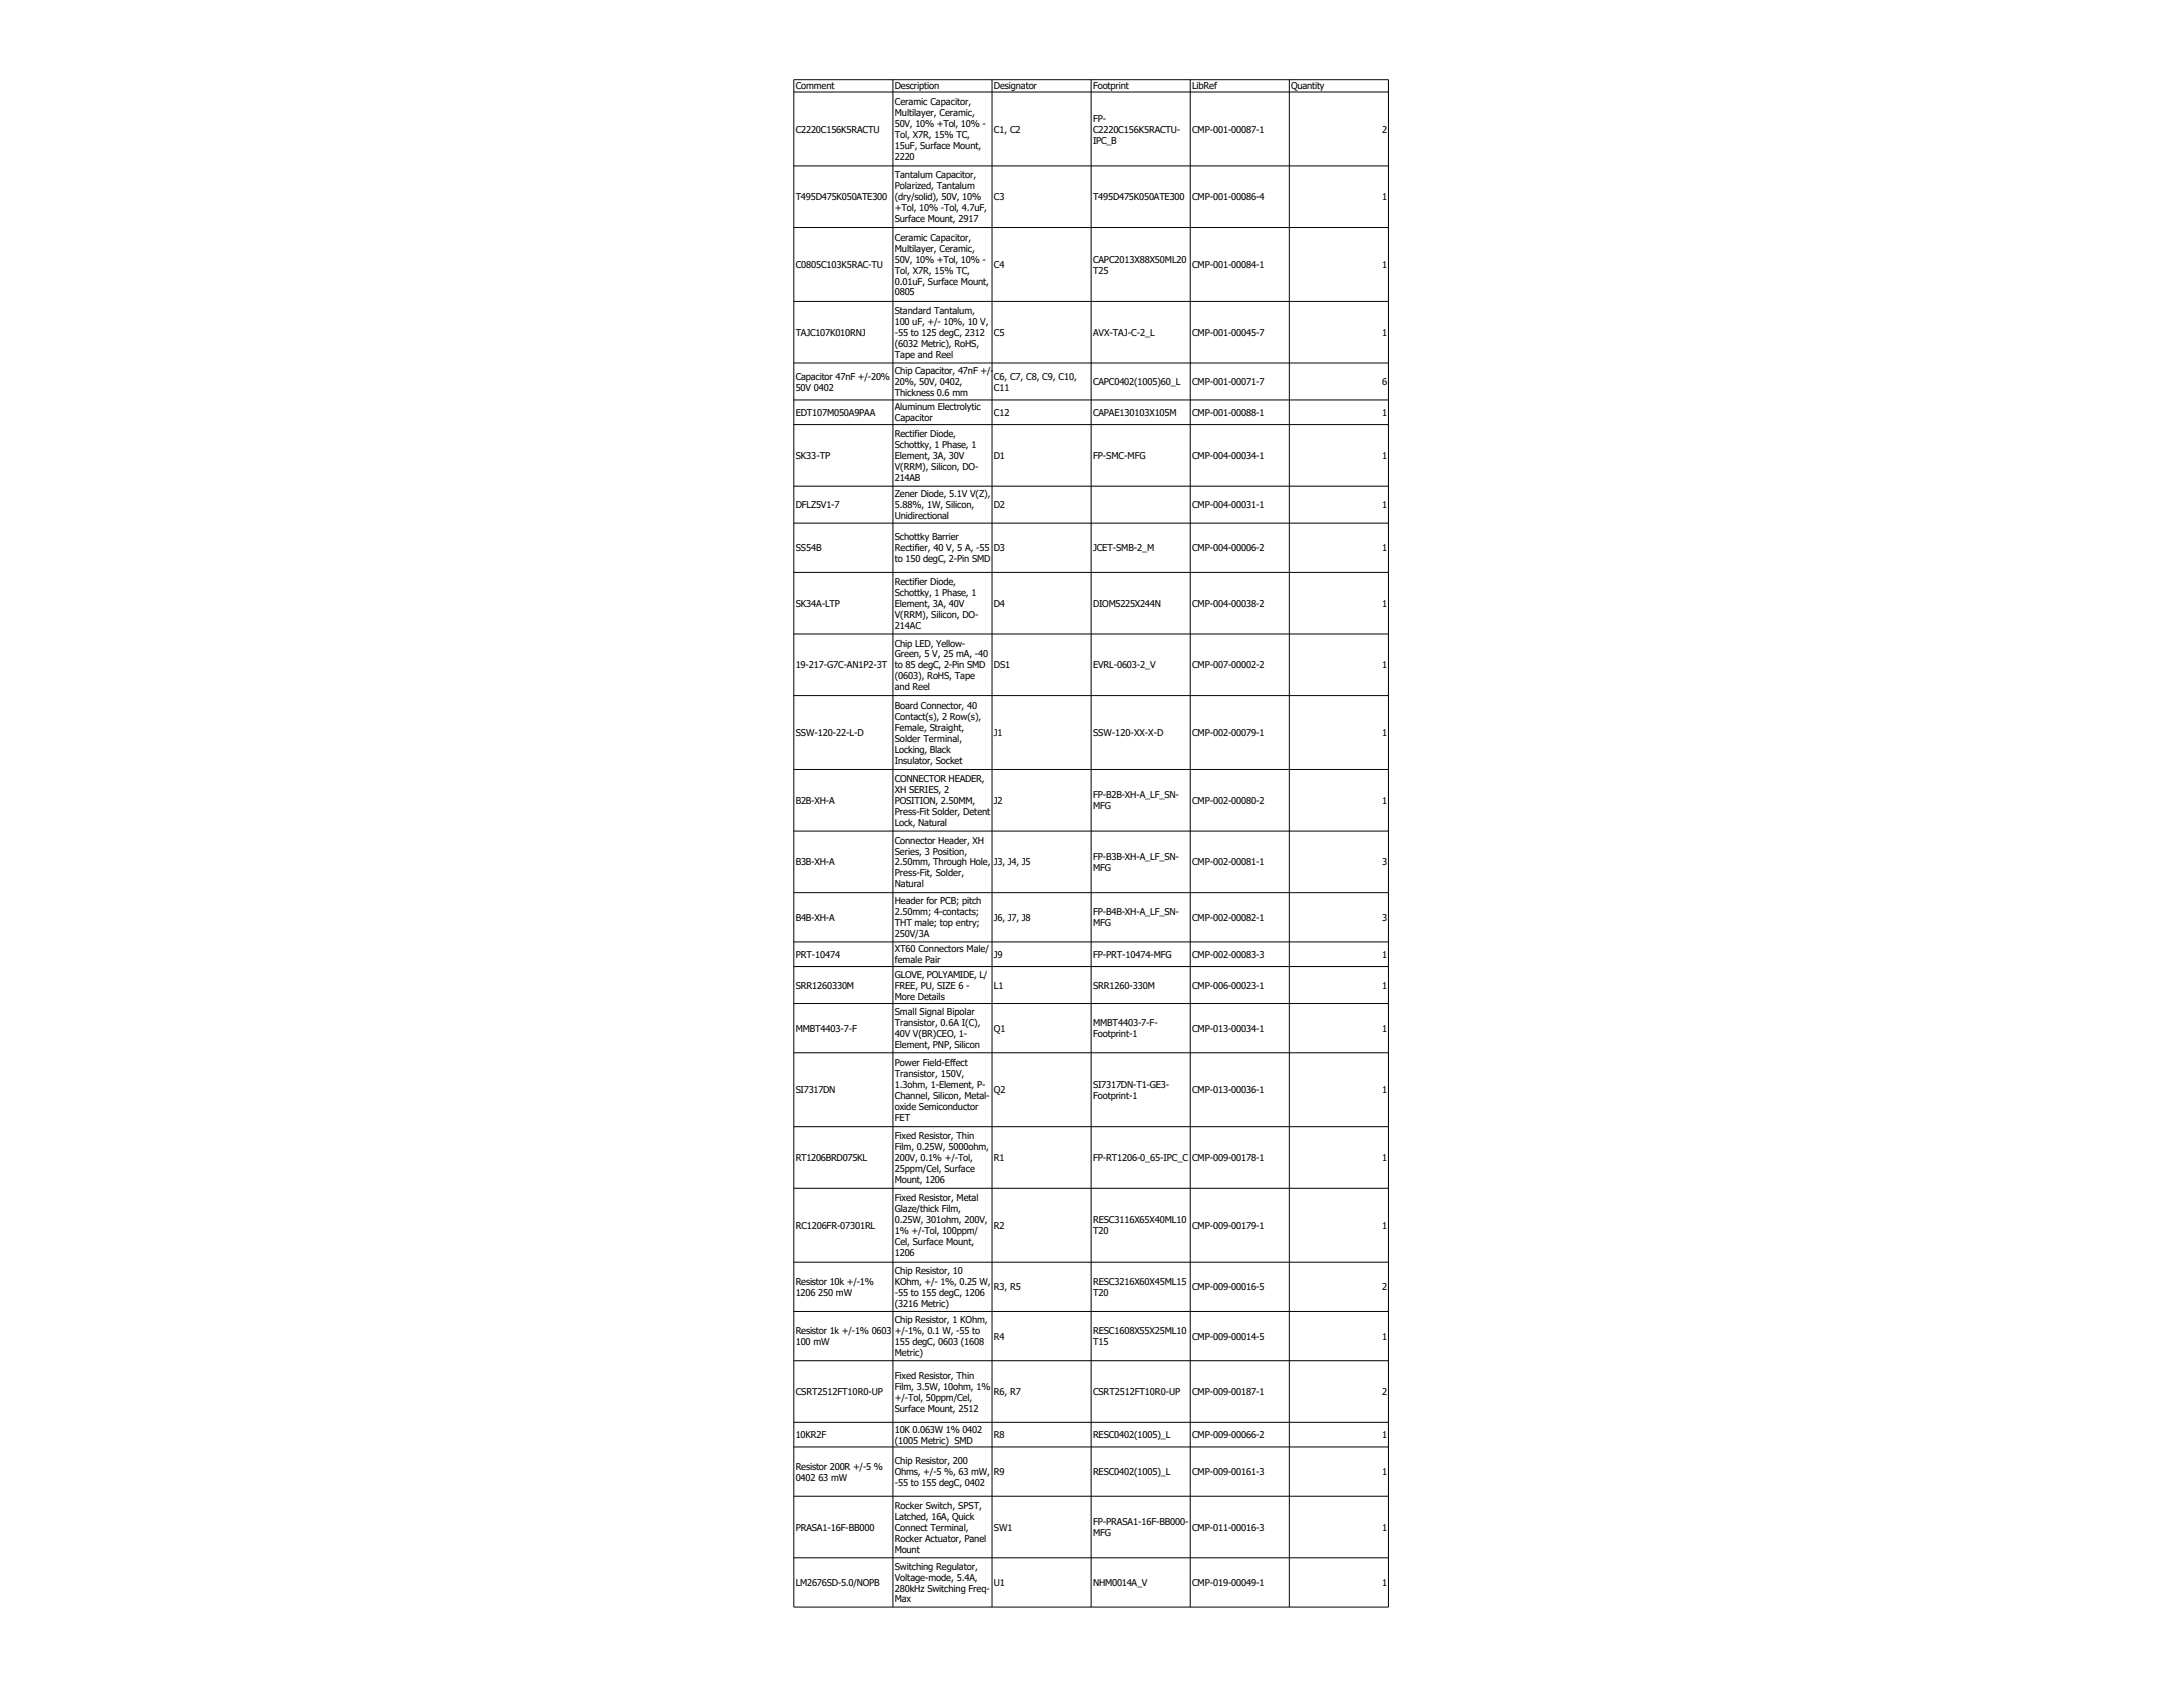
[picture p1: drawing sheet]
<svg xmlns="http://www.w3.org/2000/svg" width="279mm" height="216mm" viewBox="0 0 279 216" stroke-linecap="round" stroke-linejoin="round" font-family="sans-serif">
<defs><g id="words">
<g font-size="1.2">
<text x="101.8" y="11.5">Comment</text>
<text x="114.5" y="11.5">Description</text>
<text x="127.2" y="11.5">Designator</text>
<text x="139.9" y="11.5">Footprint</text>
<text x="152.6" y="11.5">LibRef</text>
<text x="165.3" y="11.5">Quantity</text>
<text x="101.8" y="17">C2220C156K5RACTU</text>
<text x="114.5" y="13.5">Ceramic Capacitor,</text>
<text x="114.5" y="14.9">Multilayer, Ceramic,</text>
<text x="114.5" y="16.3">50V, 10% +Tol, 10% -</text>
<text x="114.5" y="17.7">Tol, X7R, 15% TC,</text>
<text x="127.2" y="17">C1, C2</text>
<text x="139.9" y="15.6">FP-</text>
<text x="139.9" y="17">C2220C156K5RACTU-</text>
<text x="152.6" y="17">CMP-001-00087-1</text>
<text x="176.9" y="17">2</text>
<text x="114.5" y="19.1">15uF, Surface Mount,</text>
<text x="114.5" y="20.5">2220</text>
<text x="114.5" y="22.8">Tantalum Capacitor,</text>
<text x="139.9" y="18.4">IPC_B</text>
<text x="101.8" y="25.6">T495D475K050ATE300</text>
<text x="114.5" y="24.2">Polarized, Tantalum</text>
<text x="114.5" y="25.6">(dry/solid), 50V, 10%</text>
<text x="114.5" y="27">+Tol, 10% -Tol, 4.7uF,</text>
<text x="114.5" y="28.4">Surface Mount, 2917</text>
<text x="127.2" y="25.6">C3</text>
<text x="139.9" y="25.6">T495D475K050ATE300</text>
<text x="152.6" y="25.6">CMP-001-00086-4</text>
<text x="176.9" y="25.6">1</text>
<text x="101.8" y="34.3">C0805C103K5RAC-TU</text>
<text x="114.5" y="30.8">Ceramic Capacitor,</text>
<text x="114.5" y="32.2">Multilayer, Ceramic,</text>
<text x="114.5" y="33.6">50V, 10% +Tol, 10% -</text>
<text x="114.5" y="35">Tol, X7R, 15% TC,</text>
<text x="127.2" y="34.3">C4</text>
<text x="139.9" y="33.6">CAPC2013X88X50ML20</text>
<text x="139.9" y="35">T25</text>
<text x="152.6" y="34.3">CMP-001-00084-1</text>
<text x="176.9" y="34.3">1</text>
<text x="114.5" y="36.4">0.01uF, Surface Mount,</text>
<text x="114.5" y="37.8">0805</text>
<text x="114.5" y="40.2">Standard Tantalum,</text>
<text x="114.5" y="41.6">100 uF, +/- 10%, 10 V,</text>
<text x="101.8" y="43">TAJC107K010RNJ</text>
<text x="114.5" y="43">-55 to 125 degC, 2312</text>
<text x="114.5" y="44.4">(6032 Metric), RoHS,</text>
<text x="114.5" y="45.8">Tape and Reel</text>
<text x="114.5" y="47.9">Chip Capacitor, 47nF +/-</text>
<text x="127.2" y="43">C5</text>
<text x="139.9" y="43">AVX-TAJ-C-2_L</text>
<text x="152.6" y="43">CMP-001-00045-7</text>
<text x="176.9" y="43">1</text>
<text x="101.8" y="48.6">Capacitor 47nF +/-20%</text>
<text x="101.8" y="50">50V 0402</text>
<text x="101.8" y="53.2">EDT107M050A9PAA</text>
<text x="114.5" y="49.3">20%, 50V, 0402,</text>
<text x="114.5" y="50.7">Thickness 0.6 mm</text>
<text x="114.5" y="52.5">Aluminum Electrolytic</text>
<text x="114.5" y="53.9">Capacitor</text>
<text x="127.2" y="48.6">C6, C7, C8, C9, C10,</text>
<text x="127.2" y="50">C11</text>
<text x="127.2" y="53.2">C12</text>
<text x="139.9" y="49.3">CAPC0402(1005)60_L</text>
<text x="139.9" y="53.2">CAPAE130103X105M</text>
<text x="152.6" y="49.3">CMP-001-00071-7</text>
<text x="152.6" y="53.2">CMP-001-00088-1</text>
<text x="176.9" y="49.3">6</text>
<text x="176.9" y="53.2">1</text>
<text x="101.8" y="58.7">SK33-TP</text>
<text x="114.5" y="55.9">Rectifier Diode,</text>
<text x="114.5" y="57.3">Schottky, 1 Phase, 1</text>
<text x="114.5" y="58.7">Element, 3A, 30V</text>
<text x="127.2" y="58.7">D1</text>
<text x="139.9" y="58.7">FP-SMC-MFG</text>
<text x="152.6" y="58.7">CMP-004-00034-1</text>
<text x="176.9" y="58.7">1</text>
<text x="101.8" y="65">DFLZ5V1-7</text>
<text x="114.5" y="60.1">V(RRM), Silicon, DO-</text>
<text x="114.5" y="61.5">214AB</text>
<text x="114.5" y="63.6">Zener Diode, 5.1V V(Z),</text>
<text x="114.5" y="65">5.88%, 1W, Silicon,</text>
<text x="127.2" y="65">D2</text>
<text x="152.6" y="65">CMP-004-00031-1</text>
<text x="176.9" y="65">1</text>
<text x="101.8" y="70.6">SS54B</text>
<text x="114.5" y="66.5">Unidirectional</text>
<text x="114.5" y="69.2">Schottky Barrier</text>
<text x="114.5" y="70.6">Rectifier, 40 V, 5 A, -55</text>
<text x="114.5" y="72">to 150 degC, 2-Pin SMD</text>
<text x="127.2" y="70.6">D3</text>
<text x="139.9" y="70.6">JCET-SMB-2_M</text>
<text x="152.6" y="70.6">CMP-004-00006-2</text>
<text x="176.9" y="70.6">1</text>
<text x="101.8" y="77.7">SK34A-LTP</text>
<text x="114.5" y="74.9">Rectifier Diode,</text>
<text x="114.5" y="76.3">Schottky, 1 Phase, 1</text>
<text x="114.5" y="77.7">Element, 3A, 40V</text>
<text x="127.2" y="77.7">D4</text>
<text x="139.9" y="77.7">DIOM5225X244N</text>
<text x="152.6" y="77.7">CMP-004-00038-2</text>
<text x="176.9" y="77.7">1</text>
<text x="114.5" y="79.1">V(RRM), Silicon, DO-</text>
<text x="114.5" y="80.5">214AC</text>
<text x="114.5" y="82.7">Chip LED, Yellow-</text>
<text x="101.8" y="85.5">19-217-G7C-AN1P2-3T</text>
<text x="114.5" y="84.1">Green, 5 V, 25 mA, -40</text>
<text x="114.5" y="85.5">to 85 degC, 2-Pin SMD</text>
<text x="114.5" y="86.9">(0603), RoHS, Tape</text>
<text x="114.5" y="88.3">and Reel</text>
<text x="127.2" y="85.5">DS1</text>
<text x="139.9" y="85.5">EVRL-0603-2_V</text>
<text x="152.6" y="85.5">CMP-007-00002-2</text>
<text x="176.9" y="85.5">1</text>
<text x="101.8" y="94.2">SSW-120-22-L-D</text>
<text x="114.5" y="90.7">Board Connector, 40</text>
<text x="114.5" y="92.1">Contact(s), 2 Row(s),</text>
<text x="114.5" y="93.5">Female, Straight,</text>
<text x="114.5" y="94.9">Solder Terminal,</text>
<text x="127.2" y="94.2">J1</text>
<text x="139.9" y="94.2">SSW-120-XX-X-D</text>
<text x="152.6" y="94.2">CMP-002-00079-1</text>
<text x="176.9" y="94.2">1</text>
<text x="114.5" y="96.3">Locking, Black</text>
<text x="114.5" y="97.7">Insulator, Socket</text>
<text x="114.5" y="100.1">CONNECTOR HEADER,</text>
<text x="114.5" y="101.5">XH SERIES, 2</text>
<text x="101.8" y="102.9">B2B-XH-A</text>
<text x="114.5" y="102.9">POSITION, 2.50MM,</text>
<text x="114.5" y="104.3">Press-Fit Solder, Detent</text>
<text x="114.5" y="105.7">Lock, Natural</text>
<text x="114.5" y="108">Connector Header, XH</text>
<text x="127.2" y="102.9">J2</text>
<text x="139.9" y="102.2">FP-B2B-XH-A_LF_SN-</text>
<text x="139.9" y="103.6">MFG</text>
<text x="152.6" y="102.9">CMP-002-00080-2</text>
<text x="176.9" y="102.9">1</text>
<text x="101.8" y="110.8">B3B-XH-A</text>
<text x="114.5" y="109.4">Series, 3 Position,</text>
<text x="114.5" y="110.8">2.50mm, Through Hole,</text>
<text x="114.5" y="112.2">Press-Fit, Solder,</text>
<text x="114.5" y="113.6">Natural</text>
<text x="127.2" y="110.8">J3, J4, J5</text>
<text x="139.9" y="110.1">FP-B3B-XH-A_LF_SN-</text>
<text x="139.9" y="111.5">MFG</text>
<text x="152.6" y="110.8">CMP-002-00081-1</text>
<text x="176.9" y="110.8">3</text>
<text x="101.8" y="117.9">B4B-XH-A</text>
<text x="114.5" y="115.8">Header for PCB; pitch</text>
<text x="114.5" y="117.2">2.50mm; 4-contacts;</text>
<text x="114.5" y="118.6">THT male; top entry;</text>
<text x="114.5" y="120">250V/3A</text>
<text x="127.2" y="117.9">J6, J7, J8</text>
<text x="139.9" y="117.2">FP-B4B-XH-A_LF_SN-</text>
<text x="139.9" y="118.6">MFG</text>
<text x="152.6" y="117.9">CMP-002-00082-1</text>
<text x="176.9" y="117.9">3</text>
<text x="101.8" y="122.6">PRT-10474</text>
<text x="114.5" y="121.9">XT60 Connectors Male/</text>
<text x="114.5" y="123.3">female Pair</text>
<text x="114.5" y="125.1">GLOVE, POLYAMIDE, L/</text>
<text x="127.2" y="122.6">J9</text>
<text x="139.9" y="122.6">FP-PRT-10474-MFG</text>
<text x="152.6" y="122.6">CMP-002-00083-3</text>
<text x="176.9" y="122.6">1</text>
<text x="101.8" y="126.5">SRR1260330M</text>
<text x="114.5" y="126.5">FREE, PU, SIZE 6 -</text>
<text x="114.5" y="127.9">More Details</text>
<text x="114.5" y="129.9">Small Signal Bipolar</text>
<text x="114.5" y="131.3">Transistor, 0.6A I(C),</text>
<text x="127.2" y="126.5">L1</text>
<text x="139.9" y="126.5">SRR1260-330M</text>
<text x="139.9" y="131.3">MMBT4403-7-F-</text>
<text x="152.6" y="126.5">CMP-006-00023-1</text>
<text x="176.9" y="126.5">1</text>
<text x="101.8" y="132">MMBT4403-7-F</text>
<text x="114.5" y="132.7">40V V(BR)CEO, 1-</text>
<text x="114.5" y="134.1">Element, PNP, Silicon</text>
<text x="114.5" y="136.4">Power Field-Effect</text>
<text x="114.5" y="137.8">Transistor, 150V,</text>
<text x="127.2" y="132">Q1</text>
<text x="139.9" y="132.7">Footprint-1</text>
<text x="152.6" y="132">CMP-013-00034-1</text>
<text x="176.9" y="132">1</text>
<text x="101.8" y="139.9">SI7317DN</text>
<text x="114.5" y="139.2">1.3ohm, 1-Element, P-</text>
<text x="114.5" y="140.6">Channel, Silicon, Metal-</text>
<text x="114.5" y="142">oxide Semiconductor</text>
<text x="114.5" y="143.4">FET</text>
<text x="127.2" y="139.9">Q2</text>
<text x="139.9" y="139.2">SI7317DN-T1-GE3-</text>
<text x="139.9" y="140.6">Footprint-1</text>
<text x="152.6" y="139.9">CMP-013-00036-1</text>
<text x="176.9" y="139.9">1</text>
<text x="101.8" y="148.6">RT1206BRD075KL</text>
<text x="114.5" y="145.8">Fixed Resistor, Thin</text>
<text x="114.5" y="147.2">Film, 0.25W, 5000ohm,</text>
<text x="114.5" y="148.6">200V, 0.1% +/-Tol,</text>
<text x="114.5" y="150">25ppm/Cel, Surface</text>
<text x="127.2" y="148.6">R1</text>
<text x="139.9" y="148.6">FP-RT1206-0_65-IPC_C</text>
<text x="152.6" y="148.6">CMP-009-00178-1</text>
<text x="176.9" y="148.6">1</text>
<text x="114.5" y="151.4">Mount, 1206</text>
<text x="114.5" y="153.8">Fixed Resistor, Metal</text>
<text x="114.5" y="155.2">Glaze/thick Film,</text>
<text x="101.8" y="157.3">RC1206FR-07301RL</text>
<text x="114.5" y="156.6">0.25W, 301ohm, 200V,</text>
<text x="114.5" y="158">1% +/-Tol, 100ppm/</text>
<text x="114.5" y="159.4">Cel, Surface Mount,</text>
<text x="114.5" y="160.8">1206</text>
<text x="127.2" y="157.3">R2</text>
<text x="139.9" y="156.6">RESC3116X65X40ML10</text>
<text x="139.9" y="158">T20</text>
<text x="152.6" y="157.3">CMP-009-00179-1</text>
<text x="176.9" y="157.3">1</text>
<text x="101.8" y="164.4">Resistor 10k +/-1%</text>
<text x="101.8" y="165.9">1206 250 mW</text>
<text x="114.5" y="163">Chip Resistor, 10</text>
<text x="114.5" y="164.4">KOhm, +/- 1%, 0.25 W,</text>
<text x="114.5" y="165.9">-55 to 155 degC, 1206</text>
<text x="114.5" y="167.3">(3216 Metric)</text>
<text x="127.2" y="165.1">R3, R5</text>
<text x="139.9" y="164.4">RESC3216X60X45ML15</text>
<text x="139.9" y="165.9">T20</text>
<text x="152.6" y="165.1">CMP-009-00016-5</text>
<text x="176.9" y="165.1">2</text>
<text x="101.8" y="170.8">Resistor 1k +/-1% 0603</text>
<text x="101.8" y="172.2">100 mW</text>
<text x="114.5" y="169.4">Chip Resistor, 1 KOhm,</text>
<text x="114.5" y="170.8">+/-1%, 0.1 W, -55 to</text>
<text x="114.5" y="172.2">155 degC, 0603 (1608</text>
<text x="114.5" y="173.6">Metric)</text>
<text x="127.2" y="171.5">R4</text>
<text x="139.9" y="170.8">RESC1608X55X25ML10</text>
<text x="139.9" y="172.2">T15</text>
<text x="152.6" y="171.5">CMP-009-00014-5</text>
<text x="176.9" y="171.5">1</text>
<text x="101.8" y="178.5">CSRT2512FT10R0-UP</text>
<text x="114.5" y="176.4">Fixed Resistor, Thin</text>
<text x="114.5" y="177.8">Film, 3.5W, 10ohm, 1%</text>
<text x="114.5" y="179.2">+/-Tol, 50ppm/Cel,</text>
<text x="127.2" y="178.5">R6, R7</text>
<text x="139.9" y="178.5">CSRT2512FT10R0-UP</text>
<text x="152.6" y="178.5">CMP-009-00187-1</text>
<text x="176.9" y="178.5">2</text>
<text x="101.8" y="184.1">10KR2F</text>
<text x="114.5" y="180.7">Surface Mount, 2512</text>
<text x="114.5" y="183.4">10K 0.063W 1% 0402</text>
<text x="114.5" y="184.8">(1005 Metric) SMD</text>
<text x="127.2" y="184.1">R8</text>
<text x="139.9" y="184.1">RESC0402(1005)_L</text>
<text x="152.6" y="184.1">CMP-009-00066-2</text>
<text x="176.9" y="184.1">1</text>
<text x="101.8" y="188.1">Resistor 200R +/-5 %</text>
<text x="101.8" y="189.5">0402 63 mW</text>
<text x="114.5" y="187.4">Chip Resistor, 200</text>
<text x="114.5" y="188.8">Ohms, +/-5 %, 63 mW,</text>
<text x="114.5" y="190.2">-55 to 155 degC, 0402</text>
<text x="127.2" y="188.8">R9</text>
<text x="139.9" y="188.8">RESC0402(1005)_L</text>
<text x="152.6" y="188.8">CMP-009-00161-3</text>
<text x="176.9" y="188.8">1</text>
<text x="101.8" y="195.9">PRASA1-16F-BB000</text>
<text x="114.5" y="193.1">Rocker Switch, SPST,</text>
<text x="114.5" y="194.5">Latched, 16A, Quick</text>
<text x="114.5" y="195.9">Connect Terminal,</text>
<text x="114.5" y="197.3">Rocker Actuator, Panel</text>
<text x="127.2" y="195.9">SW1</text>
<text x="139.9" y="195.2">FP-PRASA1-16F-BB000-</text>
<text x="139.9" y="196.6">MFG</text>
<text x="152.6" y="195.9">CMP-011-00016-3</text>
<text x="176.9" y="195.9">1</text>
<text x="101.8" y="203">LM2676SD-5.0/NOPB</text>
<text x="114.5" y="198.7">Mount</text>
<text x="114.5" y="200.9">Switching Regulator,</text>
<text x="114.5" y="202.3">Voltage-mode, 5.4A,</text>
<text x="114.5" y="203.7">280kHz Switching Freq-</text>
<text x="127.2" y="203">U1</text>
<text x="139.9" y="203">NHM0014A_V</text>
<text x="152.6" y="203">CMP-019-00049-1</text>
<text x="176.9" y="203">1</text>
<text x="114.5" y="205.1">Max</text>
</g>
</g></defs>
<g fill="none" stroke="#000" stroke-width=".13">
<path d="M101.6 10.2h76.1v195.5h-76.1zM101.6 11.8h76.1M114.3 10.2v195.5M127 10.2v195.5M139.7 10.2v195.5M152.3 10.2v195.5M165 10.2v195.5M101.6 21.2h76.1M101.6 29.1h76.1M101.6 38.6h76.1M101.6 46.5h76.1M101.6 51.2h76.1"/>
<path d="M101.6 54.3h76.1M101.6 62.2h76.1M101.6 66.9h76.1M101.6 73.3h76.1M101.6 81.1h76.1M101.6 89h76.1M101.6 98.5h76.1M101.6 106.4h76.1M101.6 114.2h76.1M101.6 120.5h76.1M101.6 123.7h76.1M101.6 128.4h76.1"/>
<path d="M101.6 134.7h76.1M101.6 144.2h76.1M101.6 152.1h76.1M101.6 161.5h76.1M101.6 167.8h76.1M101.6 174.1h76.1M101.6 182h76.1M101.6 185.2h76.1M101.6 191.5h76.1M101.6 199.4h76.1"/>
</g>
<use href="#words"/>
</svg>
